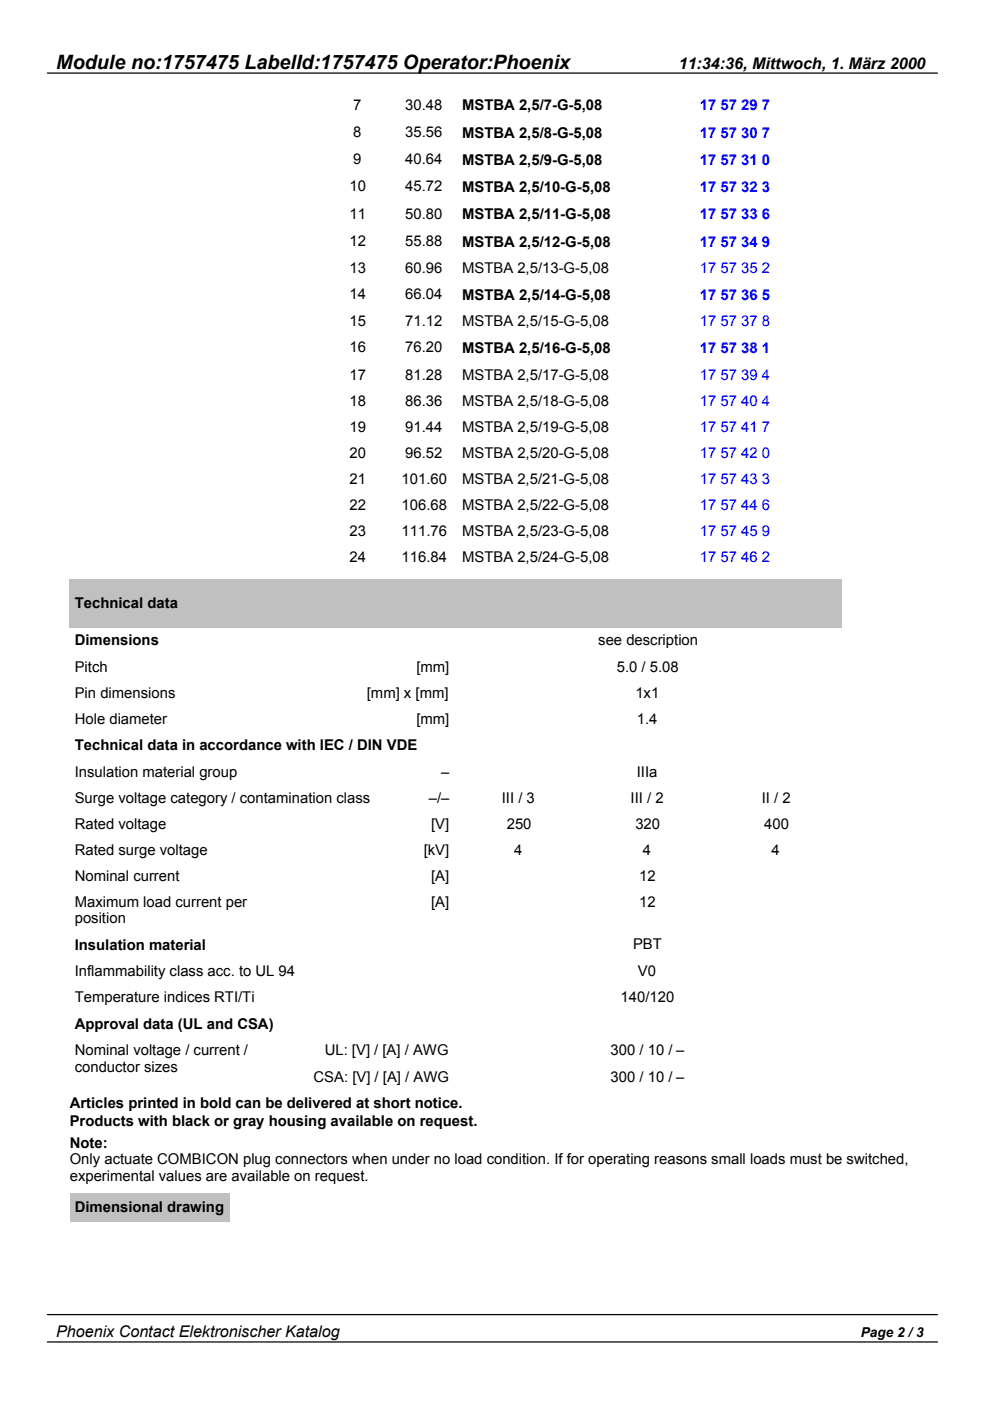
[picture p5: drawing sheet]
<svg xmlns="http://www.w3.org/2000/svg" width="210mm" height="297mm" viewBox="0 0 210 297" stroke-linecap="round" stroke-linejoin="round" font-family="sans-serif">
<defs><g id="words">
<text font-size="4.2" x="11.9" y="14.6">Module no:1757475 LabelId:1757475 Operator:Phoenix</text>
<g font-size="3.4">
<text x="143.9" y="14.7">11:34:36, Mittwoch, 1. März 2000</text>
<text x="11.9" y="283.4">Phoenix Contact Elektronischer Katalog</text>
</g>
<g font-size="3.1">
<text x="74.9" y="23.3">7</text>
<text x="85.9" y="23.3">30.48</text>
<text x="98" y="23.4">MSTBA 2,5/7-G-5,08</text>
<text x="74.9" y="29">8</text>
<text x="85.9" y="29">35.56</text>
<text x="98" y="29.2">MSTBA 2,5/8-G-5,08</text>
<text x="74.9" y="34.8">9</text>
<text x="85.9" y="34.8">40.64</text>
<text x="98" y="34.9">MSTBA 2,5/9-G-5,08</text>
<text x="74.1" y="40.6">10</text>
<text x="85.9" y="40.6">45.72</text>
<text x="98" y="40.7">MSTBA 2,5/10-G-5,08</text>
<text x="74.1" y="46.4">11</text>
<text x="85.9" y="46.4">50.80</text>
<text x="98" y="46.5">MSTBA 2,5/11-G-5,08</text>
<text x="74.1" y="52.2">12</text>
<text x="85.9" y="52.2">55.88</text>
<text x="98" y="52.3">MSTBA 2,5/12-G-5,08</text>
<text x="74.1" y="57.9">13</text>
<text x="85.9" y="57.9">60.96</text>
<text x="98" y="57.9">MSTBA 2,5/13-G-5,08</text>
<text x="74.1" y="63.4">14</text>
<text x="85.9" y="63.4">66.04</text>
<text x="98" y="63.5">MSTBA 2,5/14-G-5,08</text>
<text x="74.1" y="69.2">15</text>
<text x="85.9" y="69.2">71.12</text>
<text x="98" y="69.2">MSTBA 2,5/15-G-5,08</text>
<text x="74.1" y="74.7">16</text>
<text x="85.9" y="74.7">76.20</text>
<text x="98" y="74.8">MSTBA 2,5/16-G-5,08</text>
<text x="74.1" y="80.5">17</text>
<text x="85.9" y="80.5">81.28</text>
<text x="98" y="80.5">MSTBA 2,5/17-G-5,08</text>
<text x="74.1" y="86">18</text>
<text x="85.9" y="86">86.36</text>
<text x="98" y="86">MSTBA 2,5/18-G-5,08</text>
<text x="74.1" y="91.5">19</text>
<text x="85.9" y="91.5">91.44</text>
<text x="98" y="91.5">MSTBA 2,5/19-G-5,08</text>
<text x="74.1" y="97">20</text>
<text x="85.9" y="97">96.52</text>
<text x="98" y="97">MSTBA 2,5/20-G-5,08</text>
<text x="74.1" y="102.5">21</text>
<text x="85.1" y="102.5">101.60</text>
<text x="98" y="102.5">MSTBA 2,5/21-G-5,08</text>
<text x="74.1" y="108">22</text>
<text x="74.1" y="113.5">23</text>
<text x="85.1" y="108">106.68</text>
<text x="85.1" y="113.5">111.76</text>
<text x="98" y="108">MSTBA 2,5/22-G-5,08</text>
<text x="98" y="113.5">MSTBA 2,5/23-G-5,08</text>
<text x="74.1" y="119.1">24</text>
<text x="85.1" y="119.1">116.84</text>
<text x="98" y="119.1">MSTBA 2,5/24-G-5,08</text>
<text x="15.8" y="128.9">Technical data</text>
<text x="15.8" y="136.8">Dimensions</text>
<text x="126.8" y="136.7">see description</text>
<text x="15.8" y="142.4">Pitch</text>
<text x="88.3" y="142.4">[mm]</text>
<text x="130.8" y="142.4">5.0 / 5.08</text>
<text x="15.8" y="148">Pin dimensions</text>
<text x="77.8" y="148">[mm] x [mm]</text>
<text x="134.7" y="148">1x1</text>
<text x="15.8" y="153.5">Hole diameter</text>
<text x="88.3" y="153.5">[mm]</text>
<text x="135" y="153.5">1.4</text>
<text x="15.8" y="159.1">Technical data in accordance with IEC / DIN VDE</text>
<text x="15.8" y="164.7">Insulation material group</text>
<text x="93.5" y="164.7">–</text>
<text x="135" y="164.7">IIIa</text>
<text x="15.8" y="170.3">Surge voltage category / contamination class</text>
<text x="90.9" y="170.3">–/–</text>
<text x="106.4" y="170.3">III / 3</text>
<text x="133.7" y="170.3">III / 2</text>
<text x="161.5" y="170.3">II / 2</text>
<text x="15.8" y="175.8">Rated voltage</text>
<text x="91.4" y="175.8">[V]</text>
<text x="107.5" y="175.8">250</text>
<text x="134.7" y="175.8">320</text>
<text x="162" y="175.8">400</text>
<text x="15.8" y="181.3">Rated surge voltage</text>
<text x="89.8" y="181.3">[kV]</text>
<text x="109" y="181.3">4</text>
<text x="136.3" y="181.3">4</text>
<text x="163.6" y="181.3">4</text>
<text x="15.8" y="186.8">Nominal current</text>
<text x="91.4" y="186.8">[A]</text>
<text x="135.5" y="186.8">12</text>
<text x="15.8" y="192.3">Maximum load current per</text>
<text x="15.8" y="195.7">position</text>
<text x="91.4" y="192.3">[A]</text>
<text x="135.5" y="192.3">12</text>
<text x="15.8" y="201.3">Insulation material</text>
<text x="134.2" y="201.2">PBT</text>
<text x="15.8" y="207">Inflammability class acc. to UL 94</text>
<text x="135.3" y="207">V0</text>
<text x="15.8" y="212.5">Temperature indices RTI/Ti</text>
<text x="131.6" y="212.5">140/120</text>
<text x="15.8" y="218.1">Approval data (UL and CSA)</text>
<text x="15.8" y="223.8">Nominal voltage / current /</text>
<text x="15.8" y="227.2">conductor sizes</text>
<text x="68.8" y="223.8">UL: [V] / [A] / AWG</text>
<text x="129.5" y="223.8">300 / 10 / –</text>
<text x="66.5" y="229.3">CSA: [V] / [A] / AWG</text>
<text x="129.5" y="229.3">300 / 10 / –</text>
<text x="14.8" y="235">Articles printed in bold can be delivered at short notice.</text>
<text x="14.8" y="238.6">Products with black or gray housing available on request.</text>
<text x="14.8" y="243.3">Note:</text>
<text x="14.8" y="246.9">Only actuate COMBICON plug connectors when under no load condition. If for operating reasons small loads must be switched,</text>
<text x="14.8" y="250.3">experimental values are available on request.</text>
<text x="15.8" y="257">Dimensional drawing</text>
</g>
<g font-size="3.1" fill="#00f">
<text x="148.4" y="23.4">17 57 29 7</text>
<text x="148.4" y="29.2">17 57 30 7</text>
<text x="148.4" y="34.9">17 57 31 0</text>
<text x="148.4" y="40.7">17 57 32 3</text>
<text x="148.4" y="46.5">17 57 33 6</text>
<text x="148.4" y="52.3">17 57 34 9</text>
<text x="148.4" y="57.9">17 57 35 2</text>
<text x="148.4" y="63.5">17 57 36 5</text>
<text x="148.4" y="69.2">17 57 37 8</text>
<text x="148.4" y="74.8">17 57 38 1</text>
<text x="148.4" y="80.5">17 57 39 4</text>
<text x="148.4" y="86">17 57 40 4</text>
<text x="148.4" y="91.5">17 57 41 7</text>
<text x="148.4" y="97">17 57 42 0</text>
<text x="148.4" y="102.5">17 57 43 3</text>
<text x="148.4" y="108">17 57 44 6</text>
<text x="148.4" y="113.5">17 57 45 9</text>
<text x="148.4" y="119.1">17 57 46 2</text>
</g>
<text font-size="2.9" x="182.5" y="283.5">Page 2 / 3</text>
</g></defs>
<path d="M10 15.5h188.8" fill="none" stroke="#000" stroke-width=".26"/>
<g fill="#c0c0c0">
<path d="M14.8 122.9h48.8v2.3h-48.8z"/>
<path d="M14.8 124.9h48.8v6.1h-48.8z"/>
<path d="M14.8 130.7h48.8v2.4h-48.8z"/>
<path d="M63.3 122.9h16.9v2.3h-16.9z"/>
<path d="M63.3 124.9h16.9v6.1h-16.9z"/>
<path d="M63.3 130.7h16.9v2.4h-16.9z"/>
<path d="M79.9 122.9h16.8v2.3h-16.8z"/>
<path d="M79.9 124.9h16.8v6.1h-16.8z"/>
<path d="M79.9 130.7h16.8v2.4h-16.8z"/>
<path d="M96.4 122.9h27.6v2.3h-27.6z"/>
<path d="M96.4 124.9h27.6v6.1h-27.6z"/>
<path d="M96.4 130.7h27.6v2.4h-27.6z"/>
<path d="M123.7 122.9h27.6v2.3h-27.6z"/>
<path d="M123.7 124.9h27.6v6.1h-27.6z"/>
<path d="M123.7 130.7h27.6v2.4h-27.6z"/>
<path d="M151 122.9h27.6v2.3h-27.6z"/>
<path d="M151 124.9h27.6v6.1h-27.6z"/>
<path d="M151 130.7h27.6v2.4h-27.6z"/>
<path d="M14.8 253h33.9v6h-33.9z"/>
</g>
<path d="M10 278.7h188.8M10 284.5h188.8" fill="none" stroke="#000" stroke-width=".26"/>
<use href="#words"/>
</svg>
